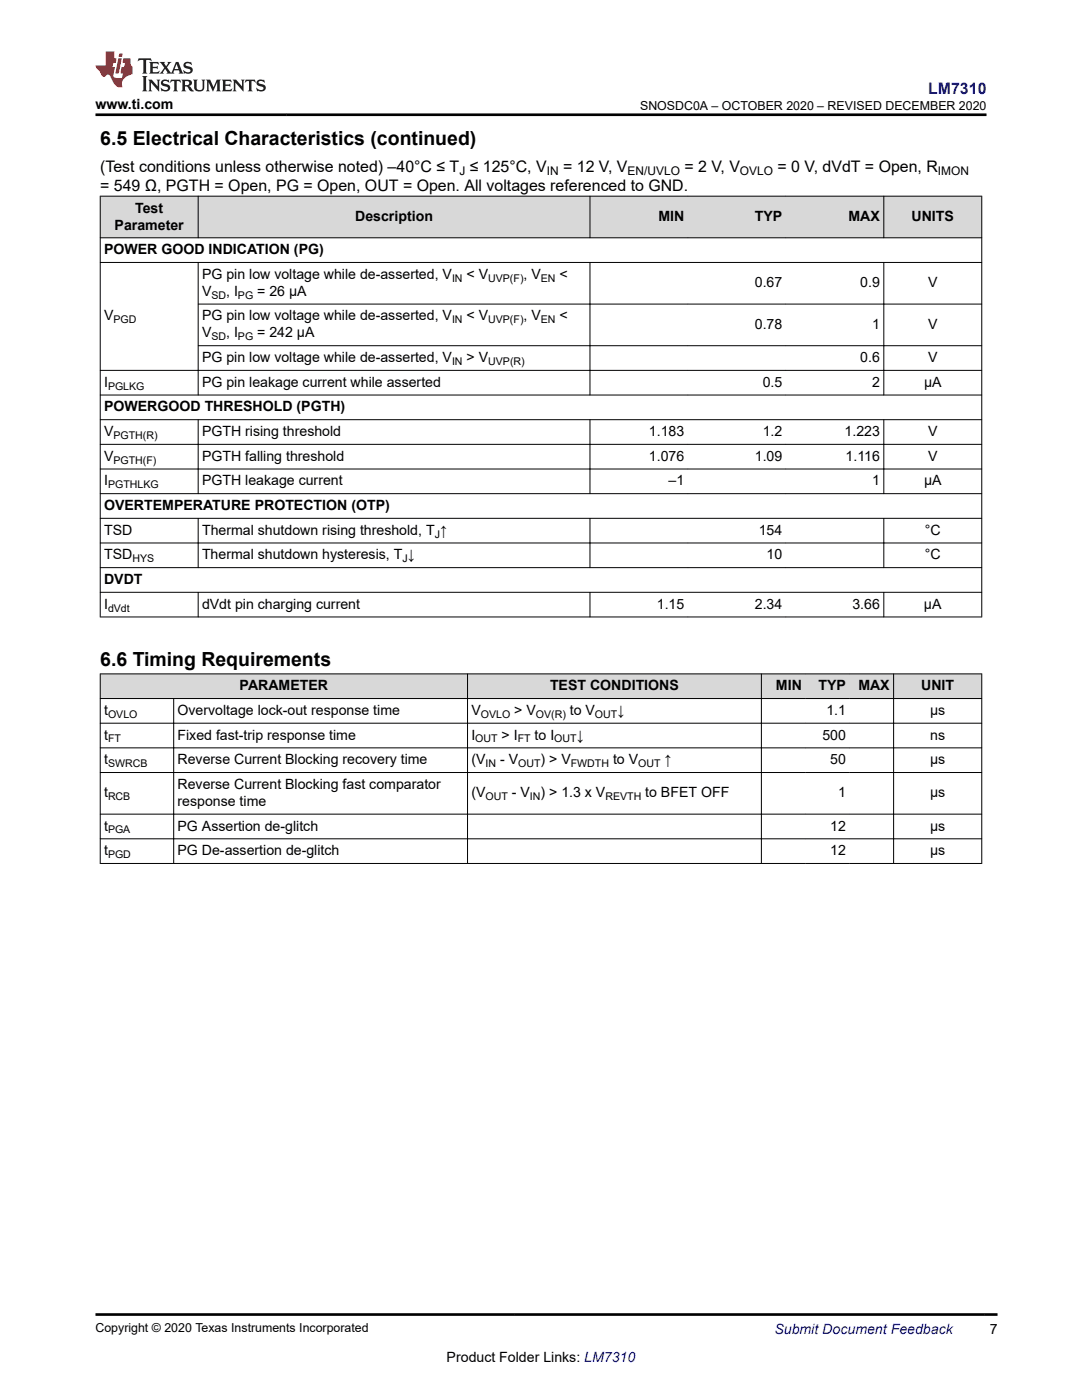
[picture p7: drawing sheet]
<svg xmlns="http://www.w3.org/2000/svg" width="216mm" height="279mm" viewBox="0 0 216 279" stroke-linecap="round" stroke-linejoin="round" font-family="sans-serif">
<defs><g id="words">
<g font-size="3.9">
<text x="20" y="28.8">6.5 Electrical Characteristics (continued)</text>
<text x="20" y="132.9">6.6 Timing Requirements</text>
</g>
<text font-size="3.2" fill="#00f" x="185.2" y="18.7">LM7310</text>
<g font-size="3.2">
<text x="20" y="34.3">(Test conditions unless otherwise noted) –40°C ≤ T ≤ 125°C, V</text>
<text x="112.4" y="34.3">= 12 V, V</text>
<text x="136.6" y="34.3">= 2 V, V</text>
<text x="155.1" y="34.3">= 0 V, dVdT = Open, R</text>
<text x="20" y="38.1">= 549 Ω, PGTH = Open, PG = Open, OUT = Open. All voltages referenced to GND.</text>
</g>
<g font-size="2.8">
<text x="19" y="21.8">www.ti.com</text>
<text x="22.9" y="45.8">Parameter</text>
<text x="27" y="42.4">Test</text>
<text x="70.9" y="44.1">Description</text>
<text x="131.4" y="44.1">MIN</text>
<text x="150.6" y="44.1">TYP</text>
<text x="169.3" y="44.1">MAX</text>
<text x="181.9" y="44.1">UNITS</text>
<text x="20.8" y="50.7">POWER GOOD INDICATION (PG)</text>
<text x="40.3" y="59">V</text>
<text x="40.3" y="55.7">PG pin low voltage while de-asserted, V</text>
<text x="45.1" y="59">, I</text>
<text x="51.3" y="59">= 26 µA</text>
<text x="93.1" y="55.7">&lt; V</text>
<text x="104.5" y="55.7">, V</text>
<text x="111.6" y="55.7">&lt;</text>
<text x="150.6" y="57.3">0.67</text>
<text x="171.7" y="57.3">0.9</text>
<text x="185.2" y="57.3">V</text>
<text x="20.8" y="64">V</text>
<text x="40.3" y="64">PG pin low voltage while de-asserted, V</text>
<text x="93.1" y="64">&lt; V</text>
<text x="104.5" y="64">, V</text>
<text x="111.6" y="64">&lt;</text>
<text x="150.6" y="65.7">0.78</text>
<text x="174" y="65.7">1</text>
<text x="185.2" y="65.7">V</text>
<text x="40.3" y="67.3">V</text>
<text x="45.1" y="67.3">, I</text>
<text x="51.3" y="67.3">= 242 µA</text>
<text x="20.8" y="77.2">I</text>
<text x="40.3" y="77.2">PG pin leakage current while asserted</text>
<text x="40.3" y="72.3">PG pin low voltage while de-asserted, V</text>
<text x="93.1" y="72.3">&gt; V</text>
<text x="152.2" y="77.2">0.5</text>
<text x="171.7" y="72.3">0.6</text>
<text x="174" y="77.2">2</text>
<text x="184.4" y="77.2">µA</text>
<text x="185.2" y="72.3">V</text>
<text x="20.8" y="82.1">POWERGOOD THRESHOLD (PGTH)</text>
<text x="20.8" y="87">V</text>
<text x="40.3" y="87">PGTH rising threshold</text>
<text x="129.5" y="87">1.183</text>
<text x="152.2" y="87">1.2</text>
<text x="168.5" y="87">1.223</text>
<text x="185.2" y="87">V</text>
<text x="20.8" y="92">V</text>
<text x="40.3" y="92">PGTH falling threshold</text>
<text x="129.5" y="92">1.076</text>
<text x="150.6" y="92">1.09</text>
<text x="168.7" y="92">1.116</text>
<text x="185.2" y="92">V</text>
<text x="20.8" y="96.9">I</text>
<text x="20.8" y="101.8">OVERTEMPERATURE PROTECTION (OTP)</text>
<text x="40.3" y="96.9">PGTH leakage current</text>
<text x="133.4" y="96.9">–1</text>
<text x="174" y="96.9">1</text>
<text x="184.4" y="96.9">µA</text>
<text x="20.8" y="106.7">TSD</text>
<text x="40.3" y="106.7">Thermal shutdown rising threshold, T ↑</text>
<text x="151.4" y="106.7">154</text>
<text x="184.5" y="106.7">°C</text>
<text x="20.8" y="111.6">TSD</text>
<text x="40.3" y="111.6">Thermal shutdown hysteresis, T ↓</text>
<text x="153" y="111.6">10</text>
<text x="184.5" y="111.6">°C</text>
<text x="20.8" y="116.6">DVDT</text>
<text x="20.8" y="121.5">I</text>
<text x="40.3" y="121.5">dVdt pin charging current</text>
<text x="131.1" y="121.5">1.15</text>
<text x="150.6" y="121.5">2.34</text>
<text x="170.1" y="121.5">3.66</text>
<text x="184.4" y="121.5">µA</text>
<text x="47.8" y="137.8">PARAMETER</text>
<text x="109.8" y="137.8">TEST CONDITIONS</text>
<text x="154.8" y="137.8">MIN</text>
<text x="163.3" y="137.8">TYP</text>
<text x="171.3" y="137.8">MAX</text>
<text x="183.8" y="137.8">UNIT</text>
<text x="20.8" y="142.7">t</text>
<text x="35.4" y="142.7">Overvoltage lock-out response time</text>
<text x="94.1" y="142.7">V</text>
<text x="102.6" y="142.7">&gt; V</text>
<text x="113.7" y="142.7">to V</text>
<text x="123.2" y="142.7">↓</text>
<text x="164.9" y="142.7">1.1</text>
<text x="185.6" y="142.7">µs</text>
<text x="20.8" y="147.6">t</text>
<text x="35.4" y="147.6">Fixed fast-trip response time</text>
<text x="94.1" y="147.6">I</text>
<text x="100.1" y="147.6">&gt; I</text>
<text x="106.7" y="147.6">to I</text>
<text x="115.1" y="147.6">↓</text>
<text x="164.1" y="147.6">500</text>
<text x="185.6" y="147.6">ns</text>
<text x="20.8" y="152.5">t</text>
<text x="35.4" y="152.5">Reverse Current Blocking recovery time</text>
<text x="94.1" y="152.5">(V</text>
<text x="99.8" y="152.5">- V</text>
<text x="107.9" y="152.5">) &gt; V</text>
<text x="122.3" y="152.5">to V</text>
<text x="132.6" y="152.5">↑</text>
<text x="165.7" y="152.5">50</text>
<text x="185.6" y="152.5">µs</text>
<text x="20.8" y="159.1">t</text>
<text x="35.4" y="157.4">Reverse Current Blocking fast comparator</text>
<text x="35.4" y="160.8">response time</text>
<text x="94.1" y="159.1">(V</text>
<text x="102.1" y="159.1">- V</text>
<text x="107.9" y="159.1">) &gt; 1.3 x V</text>
<text x="128.8" y="159.1">to BFET OFF</text>
<text x="167.2" y="159.1">1</text>
<text x="185.6" y="159.1">µs</text>
<text x="20.8" y="165.8">t</text>
<text x="35.4" y="165.8">PG Assertion de-glitch</text>
<text x="165.7" y="165.8">12</text>
<text x="185.6" y="165.8">µs</text>
<text x="20.8" y="170.7">t</text>
<text x="35.4" y="170.7">PG De-assertion de-glitch</text>
<text x="165.7" y="170.7">12</text>
<text x="185.6" y="170.7">µs</text>
<text x="197.5" y="266.1">7</text>
<text x="89.1" y="271.7">Product Folder Links: LM7310</text>
</g>
<text font-size="2.8" fill="#00f" x="154.5" y="266.2">Submit Document Feedback</text>
<g font-size="2.5">
<text x="127.7" y="21.9">SNOSDC0A – OCTOBER 2020 – REVISED DECEMBER 2020</text>
<text x="19" y="265.9">Copyright © 2020 Texas Instruments Incorporated</text>
</g>
<g font-size="2.4">
<text x="91.7" y="34.9">J</text>
<text x="109.1" y="34.9">IN</text>
<text x="125.2" y="34.9">EN/UVLO</text>
<text x="147.7" y="34.9">OVLO</text>
<text x="187.2" y="34.9">IMON</text>
</g>
<g font-size="2.1">
<text x="42.2" y="59.6">SD</text>
<text x="47.5" y="59.6">PG</text>
<text x="90.2" y="56.2">IN</text>
<text x="97.4" y="56.2">UVP(F)</text>
<text x="107.9" y="56.2">EN</text>
<text x="22.6" y="64.5">PGD</text>
<text x="90.2" y="64.5">IN</text>
<text x="97.4" y="64.5">UVP(F)</text>
<text x="107.9" y="64.5">EN</text>
<text x="42.2" y="67.9">SD</text>
<text x="47.5" y="67.9">PG</text>
<text x="21.6" y="77.8">PGLKG</text>
<text x="90.2" y="72.8">IN</text>
<text x="97.4" y="72.8">UVP(R)</text>
<text x="22.7" y="87.6">PGTH(R)</text>
<text x="22.6" y="92.5">PGTH(F)</text>
<text x="21.6" y="97.4">PGTHLKG</text>
<text x="86.7" y="107.3">J</text>
<text x="26.4" y="112.2">HYS</text>
<text x="80.3" y="112.2">J</text>
<text x="21.6" y="122">dVdt</text>
<text x="21.6" y="143.2">OVLO</text>
<text x="95.9" y="143.2">OVLO</text>
<text x="106.9" y="143.2">OV(R)</text>
<text x="118.7" y="143.2">OUT</text>
<text x="21.6" y="148.2">FT</text>
<text x="94.8" y="148.2">OUT</text>
<text x="103.3" y="148.2">FT</text>
<text x="110.6" y="148.2">OUT</text>
<text x="21.6" y="153.1">SWRCB</text>
<text x="96.9" y="153.1">IN</text>
<text x="103.4" y="153.1">OUT</text>
<text x="113.9" y="153.1">FWDTH</text>
<text x="127.3" y="153.1">OUT</text>
<text x="21.6" y="159.7">RCB</text>
<text x="96.9" y="159.7">OUT</text>
<text x="105.7" y="159.7">IN</text>
<text x="120.8" y="159.7">REVTH</text>
<text x="21.6" y="166.3">PGA</text>
<text x="21.6" y="171.2">PGD</text>
</g>
</g></defs>
<g fill="#d8d8d8">
<path d="M20 39.1h175.9v8.4h-175.9z" fill-rule="evenodd"/>
<path d="M20.1 39.2h19.4v8.2h-19.4z" fill-rule="evenodd"/>
<path d="M39.6 39.2h78.1v8.2h-78.1z" fill-rule="evenodd"/>
<path d="M117.8 39.2h19.5v8.2h-19.5z" fill-rule="evenodd"/>
<path d="M137.3 39.2h19.5v8.2h-19.5z" fill-rule="evenodd"/>
<path d="M156.8 39.2h19.5v8.2h-19.5z" fill-rule="evenodd"/>
<path d="M176.4 39.2h19.4v8.2h-19.4z" fill-rule="evenodd"/>
</g>
<g fill="none" stroke="#000" stroke-width=".2">
<path d="M19.9 39.1h176.1M20 39.1v84.1M39.5 39.1v8.4M117.7 39.1v8.4M176.4 39.1v8.4M195.9 39.1v84.1M19.9 47.5h176.1M19.9 52.4h176.1M39.5 52.3v26.6M117.7 52.3v26.6M176.4 52.3v26.6M19.9 78.8h176.1"/>
<path d="M39.5 60.7h156.5M39.5 69h156.5M196 73.9h-176.1M19.9 83.8h176.1M19.9 88.7h176.1M19.9 93.6h176.1M19.9 98.5h176.1M39.5 83.7v14.9M117.7 83.7v14.9M176.4 83.7v14.9M19.9 103.4h176.1M19.9 108.4h176.1"/>
<path d="M19.9 113.3h176.1M19.9 118.2h176.1M39.5 103.4v9.9M39.5 118.1v5.1M117.7 103.4v9.9M117.7 118.1v5.1M176.4 103.4v9.9M176.4 118.1v5.1M19.9 123.1h176.1"/>
</g>
<g fill="#d8d8d8">
<path d="M20 134.5h175.9v4.9h-175.9z" fill-rule="evenodd"/>
<path d="M20.1 134.5h73.1v4.8h-73.1z" fill-rule="evenodd"/>
<path d="M93.4 134.5h58.5v4.8h-58.5z" fill-rule="evenodd"/>
<path d="M152 134.5h8.7v4.8h-8.7z" fill-rule="evenodd"/>
<path d="M160.7 134.5h8.8v4.8h-8.8z" fill-rule="evenodd"/>
<path d="M169.5 134.5h8.7v4.8h-8.7z" fill-rule="evenodd"/>
<path d="M178.4 134.5h17.4v4.8h-17.4z" fill-rule="evenodd"/>
</g>
<g fill="none" stroke="#000" stroke-width=".2">
<path d="M19.9 134.5h176.1M19.9 139.4h176.1M20 134.4v38M34.7 139.3v33.1M93.3 134.4v38M151.9 134.4v38M178.3 134.4v38M195.9 134.4v38M19.9 144.3h176.1M19.9 149.3h176.1M19.9 154.2h176.1M19.9 162.5h176.1"/>
<path d="M19.9 167.4h176.1M19.9 172.3h176.1"/>
</g>
<path d="M27.7 11.6l-.2 .6 .5-.2h.6v.1v2.2l-.2 .4h1l-.2-.4v-2.2v-.1h.5l.5 .2-.1-.6zM29.8 12.4l.2 .3v1.6l-.2 .4h1.9l.1-.6a1.08 1.08 0 0 1-1.3 .2v-.7h.6l.4 .2v-.7l-.4 .2h-.6v-.5l.2-.2a1 1 0 0 1 1 .3l-.1-.5zM31.8 12.4l1 1.1-1 1.2h.9l-.2-.2 .4-.8 .5 .8-.2 .2h1.6l-.2-.2 .1-.5h1l.1 .5-.1 .2h.9l-.2-.4-.8-1.9h-.5l-1 2.1-.8-1.1 .9-1h-.8l.2 .2-.5 .6-.3-.6 .1-.2zM35.2 12.8l.4 1h-.8zM36.8 12.5a.65 .65 0 0 0-.2 .7 .65 .65 0 0 0 .6 .5l.7 .1 .1 .3a.79 .79 0 0 1-.7 .4 .79 .79 0 0 1-.7-.5l.1 .7 .2-.1a.93 .93 0 0 0 1.1 0 .93 .93 0 0 0 .4-.9 1.46 1.46 0 0 0-1.2-.6l-.1-.3a1.09 1.09 0 0 1 1.2 .2l-.2-.6-.1 .1-.6-.2zM28.4 15.2l.2 .4v2.2l-.2 .4h1l-.2-.4v-2.2l.2-.4zM29.6 15.9l.2 .4v1.5l-.2 .4h.8l-.3-.4v-1.3l1.7 1.8v-2l.2-.4h-.8l.2 .2 .1 1.1-1.2-1.3zM32.3 16a.65 .65 0 0 0-.2 .8 .65 .65 0 0 0 .7 .4l.6 .2 .1 .2a.79 .79 0 0 1-.7 .4 .79 .79 0 0 1-.7-.5l.1 .7 .2-.1a.93 .93 0 0 0 1.1 .1 .93 .93 0 0 0 .4-1 1.46 1.46 0 0 0-1.2-.5l-.1-.4a1.09 1.09 0 0 1 1.2 .2l-.2-.6-.1 .1-.6-.1zM34.1 15.9l-.1 .6a.63 .63 0 0 1 .7-.3l.1 1.6-.3 .4h1l-.2-.4v-1.6a.66 .66 0 0 1 .8 .3l-.1-.6zM36.2 15.9l.2 .4v1.5l-.2 .4h.9l-.2-.2v-.7h.5l.1 .2a.79 .79 0 0 0 1.2 .6l-1-.9a.61 .61 0 0 0 .6-.6 .61 .61 0 0 0-.5-.7zM36.9 16.2h.2a.47 .47 0 0 1 .5 .1 .47 .47 0 0 1 .1 .5l-.2 .1-.6 .1zM38.5 15.9l.2 .2a2.27 2.27 0 0 0 .4 2 1.04 1.04 0 0 0 1.7-.7v-1.3l.2-.2h-.8l.2 .4v1.1a.6 .6 0 0 1-.6 .6 .6 .6 0 0 1-.6-.6v-1.1l.3-.4zM41.1 15.9l.2 .4v1.5l-.2 .4h.7l-.2-.4v-1.4l.9 1.9 .8-1.9v1.4l-.2 .4h1l-.3-.4v-1.5l.3-.4h-.8l-.7 1.5-.7-1.5zM44.3 15.9l.2 .4v1.5l-.2 .4h1.9l.1-.6a1.09 1.09 0 0 1-1.3 .2v-.7h.6l.4 .2v-.6l-.4 .2h-.6v-.6l.2-.1a1.01 1.01 0 0 1 1 .3l-.1-.6zM46.4 15.9l.3 .4v1.5l-.3 .4h.8l-.2-.4v-1.3l1.6 1.8v-2l.2-.4h-.7l.2 .2v1.1l-1.2-1.3zM49 15.9l-.1 .6a.63 .63 0 0 1 .8-.3v1.6l-.3 .4h1l-.2-.4v-1.6a.66 .66 0 0 1 .8 .3l-.1-.6zM51.4 16a.65 .65 0 0 0-.2 .8 .65 .65 0 0 0 .6 .4l.6 .2 .2 .2a.79 .79 0 0 1-.8 .4 .79 .79 0 0 1-.6-.5l.1 .7 .2-.1a.93 .93 0 0 0 1 .1 .93 .93 0 0 0 .5-1 1.46 1.46 0 0 0-1.3-.5l-.1-.4a1.09 1.09 0 0 1 1.3 .2l-.2-.6-.2 .1-.5-.1z" fill="#231f20"/>
<path d="M21.1 10.3v2.7h-2.1l.1 .4 .9 1a.95 .95 0 0 0 .9 .9 .59 .59 0 0 1 .6-.4 .59 .59 0 0 1 .5 .3l.4 .8a1.59 1.59 0 0 0 2.1 1.4 1.61 1.61 0 0 1 1-2.3l1-.3-.1-1.5a1.59 1.59 0 0 1-.4-1.7h-1.4l-.2 .9h.5l-.1 .9h-.5l-.2 .9v.3l.4 .1-.2 .9h-.6a.73 .73 0 0 1-1.1-.7l.3-1.5h-.5l.2-.9h.5l.2-.9h-.5v-1.3zM23.6 11.6l-.6 3.1h.7l.6-3.1zM23.8 10.7l-.1 .6h.7l.1-.6z" fill="#ed1c24"/>
<path d="M19 22.9h177.8M19 262.3h180" fill="none" stroke="#000" stroke-width=".53"/>
<use href="#words"/>
</svg>
